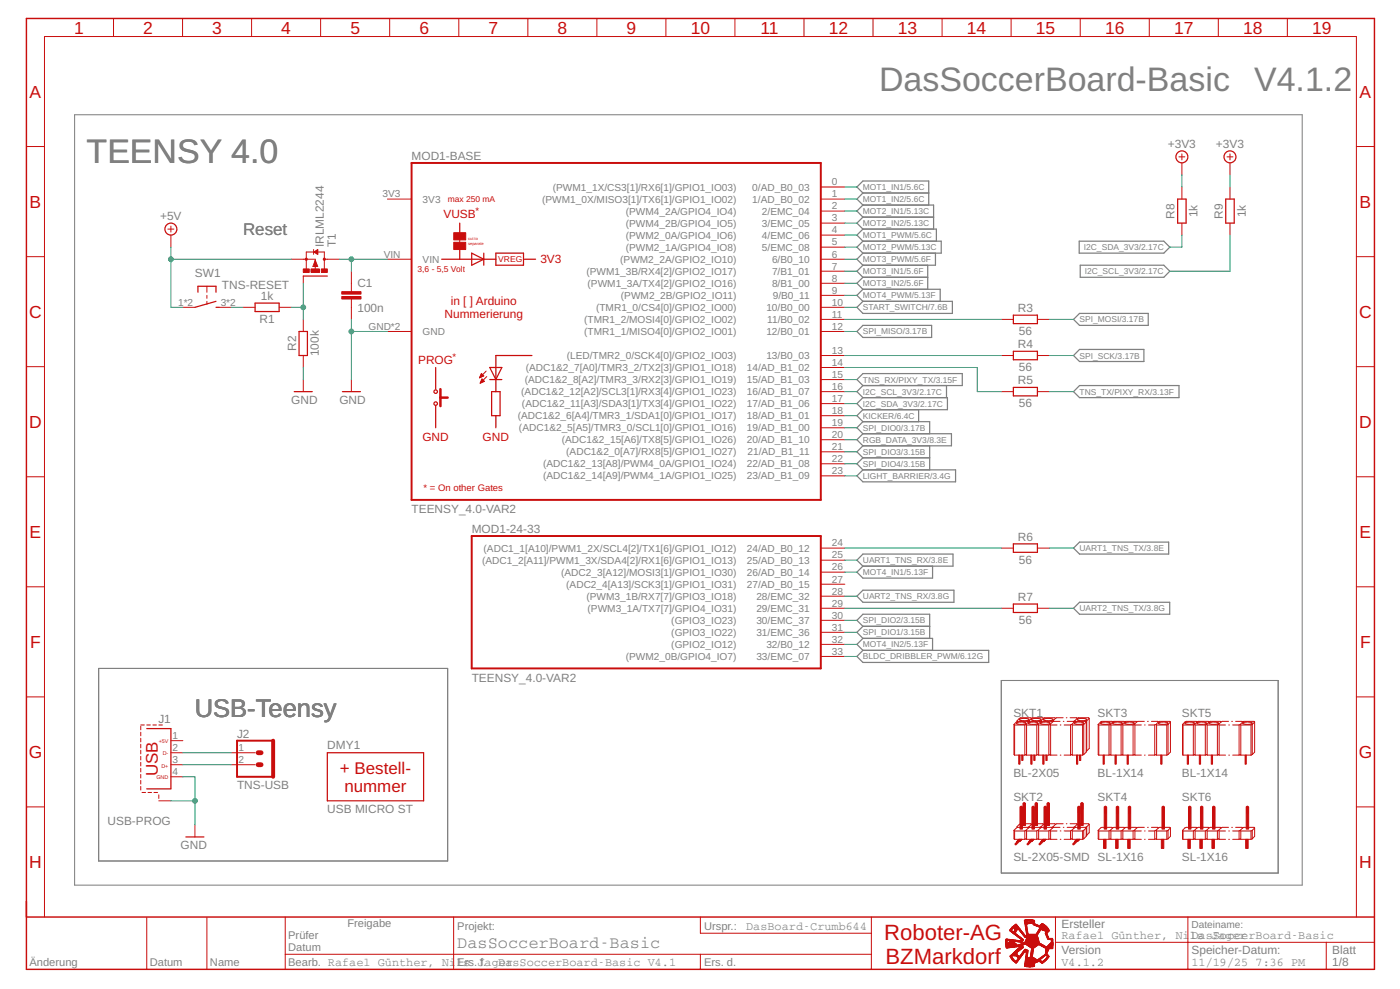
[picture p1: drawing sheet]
<svg xmlns="http://www.w3.org/2000/svg" width="287mm" height="203mm" viewBox="0 0 287 203" stroke-linecap="round" stroke-linejoin="round" font-family="sans-serif">
<defs><g id="words">
<g font-size="7" fill="#808080">
<text x="180.3" y="18.6">DasSoccerBoard-Basic</text>
<text x="257.2" y="18.6">V4.1.2</text>
<text x="17.8" y="33.4">TEENSY 4.0</text>
</g>
<text font-size="5.2" fill="#808080" x="40" y="147">USB-Teensy</text>
<g font-size="4.5" fill="#c90d0c">
<text x="181.4" y="192.9">Roboter-AG</text>
<text x="181.6" y="197.7">BZMarkdorf</text>
</g>
<g font-size="3.6" fill="#c90d0c">
<text x="15.2" y="6.9">1</text>
<text x="29.4" y="6.9">2</text>
<text x="43.5" y="6.9">3</text>
<text x="57.7" y="6.9">4</text>
<text x="71.9" y="6.9">5</text>
<text x="86" y="6.9">6</text>
<text x="100.2" y="6.9">7</text>
<text x="114.3" y="6.9">8</text>
<text x="128.5" y="6.9">9</text>
<text x="141.7" y="6.9">10</text>
<text x="156" y="6.9">11</text>
<text x="170" y="6.9">12</text>
<text x="184.2" y="6.9">13</text>
<text x="198.3" y="6.9">14</text>
<text x="212.5" y="6.9">15</text>
<text x="226.7" y="6.9">16</text>
<text x="240.8" y="6.9">17</text>
<text x="255" y="6.9">18</text>
<text x="269.1" y="6.9">19</text>
<text x="6.1" y="20.1">A</text>
<text x="278.9" y="20.1">A</text>
<text x="6.1" y="42.6">B</text>
<text x="278.9" y="42.6">B</text>
<text x="6" y="65.2">C</text>
<text x="278.8" y="65.2">C</text>
<text x="6" y="87.8">D</text>
<text x="278.8" y="87.8">D</text>
<text x="6.1" y="110.3">E</text>
<text x="278.9" y="110.3">E</text>
<text x="6.2" y="132.9">F</text>
<text x="279" y="132.9">F</text>
<text x="5.9" y="155.5">G</text>
<text x="278.7" y="155.5">G</text>
<text x="6" y="178.1">H</text>
<text x="278.8" y="178.1">H</text>
</g>
<g font-size="3.5" fill="#808080">
<text x="49.9" y="48.2">Reset</text>
<text x="93.8" y="194.4">DasSoccerBoard-Basic</text>
</g>
<g font-size="3.5" fill="#c90d0c">
<text x="32.3" y="159.2" transform="rotate(-90 32.3 159.2)">USB</text>
<text x="69.7" y="158.7">+ Bestell-</text>
<text x="70.6" y="162.4">nummer</text>
</g>
<g font-size="2.4" fill="#808080">
<text x="84.4" y="32.8">MOD1-BASE</text>
<text x="239.5" y="30.3">+3V3</text>
<text x="249.4" y="30.3">+3V3</text>
<text x="32.8" y="45.1">+5V</text>
<text x="240.9" y="44.8" transform="rotate(-90 240.9 44.8)">R8</text>
<text x="245.6" y="44.6" transform="rotate(-90 245.6 44.6)">1k</text>
<text x="250.8" y="44.8" transform="rotate(-90 250.8 44.8)">R9</text>
<text x="255.5" y="44.6" transform="rotate(-90 255.5 44.6)">1k</text>
<text x="66.4" y="50.7" transform="rotate(-90 66.4 50.7)">IRLML2244</text>
<text x="68.9" y="50.7" transform="rotate(-90 68.9 50.7)">T1</text>
<text x="40" y="56.9">SW1</text>
<text x="45.5" y="59.3">TNS-RESET</text>
<text x="73.3" y="58.8">C1</text>
<text x="53.5" y="61.6">1k</text>
<text x="73.3" y="64">100n</text>
<text x="208.8" y="64">R3</text>
<text x="53.2" y="66.3">R1</text>
<text x="60.7" y="72" transform="rotate(-90 60.7 72)">R2</text>
<text x="208.8" y="71.4">R4</text>
<text x="209" y="68.7">56</text>
<text x="65.4" y="73.1" transform="rotate(-90 65.4 73.1)">100k</text>
<text x="209" y="76.1">56</text>
<text x="59.7" y="82.8">GND</text>
<text x="69.6" y="82.8">GND</text>
<text x="208.8" y="78.8">R5</text>
<text x="209" y="83.5">56</text>
<text x="84.4" y="105.3">TEENSY_4.0-VAR2</text>
<text x="96.8" y="109.3">MOD1-24-33</text>
<text x="208.8" y="110.9">R6</text>
<text x="209" y="115.6">56</text>
<text x="208.8" y="123.3">R7</text>
<text x="209" y="128">56</text>
<text x="96.8" y="139.9">TEENSY_4.0-VAR2</text>
<text x="32.5" y="148.2">J1</text>
<text x="207.9" y="147">SKT1</text>
<text x="225.1" y="147">SKT3</text>
<text x="242.4" y="147">SKT5</text>
<text x="48.6" y="151.3">J2</text>
<text x="67.1" y="153.6">DMY1</text>
<text x="48.6" y="161.8">TNS-USB</text>
<text x="207.9" y="159.3">BL-2X05</text>
<text x="225.1" y="159.3">BL-1X14</text>
<text x="242.4" y="159.3">BL-1X14</text>
<text x="67.1" y="166.7">USB MICRO ST</text>
<text x="207.9" y="164.3">SKT2</text>
<text x="225.1" y="164.3">SKT4</text>
<text x="242.4" y="164.3">SKT6</text>
<text x="22.1" y="169.2">USB-PROG</text>
<text x="37" y="174.1">GND</text>
<text x="207.9" y="176.6">SL-2X05-SMD SL-1X16</text>
<text x="242.4" y="176.6">SL-1X16</text>
<text x="153" y="190.8">DasBoard-Crumb644</text>
<text x="217.7" y="190.3">Ersteller</text>
<text x="217.7" y="195.7">Version</text>
<text x="217.7" y="192.6">Rafael Günther, Nils Jager</text>
<text x="244.4" y="192.6">DasSoccerBoard-Basic</text>
<text x="244.4" y="195.7">Speicher-Datum:</text>
<text x="273.3" y="195.7">Blatt</text>
<text x="102.2" y="198.2">DasSoccerBoard-Basic V4.1</text>
<text x="217.7" y="198.2">V4.1.2</text>
<text x="244.4" y="198.2">11/19/25 7:36 PM</text>
<text x="273.3" y="198.2">1/8</text>
</g>
<g font-size="2.4" fill="#c90d0c">
<text x="91" y="44.8">VUSB</text>
<text x="110.8" y="54">3V3</text>
<text x="91.2" y="65.2">Nummerierung</text>
<text x="92.5" y="62.6">in [ ] Arduino</text>
<text x="85.8" y="74.6">PROG</text>
<text x="86.6" y="90.5">GND</text>
<text x="99" y="90.5">GND</text>
</g>
<g font-size="2.3" fill="#808080">
<text x="71.3" y="190.2">Freigabe</text>
<text x="93.8" y="190.8">Projekt:</text>
<text x="144.4" y="190.8">Urspr.:</text>
<text x="59.1" y="195.1">Datum</text>
<text x="59.1" y="192.6">Prüfer</text>
<text x="6" y="198.2">Änderung</text>
<text x="30.7" y="198.2">Datum</text>
<text x="43.1" y="198.2">Name</text>
<text x="59.1" y="198.1">Bearb. Rafael Günther, Nils Jager</text>
<text x="93.8" y="198.2">Ers. f.</text>
<text x="144.4" y="198.2">Ers. d.</text>
</g>
<g font-size="2.1" fill="#808080">
<text x="78.5" y="40.5">3V3</text>
<text x="86.7" y="41.6">3V3</text>
<text x="111.2" y="41.6">(PWM1_0X/MISO3[1]/TX6[1]/GPIO1_IO02)</text>
<text x="113.4" y="39.1">(PWM1_1X/CS3[1]/RX6[1]/GPIO1_IO03)</text>
<text x="154.3" y="41.6">1/AD_B0_02</text>
<text x="154.3" y="39.1">0/AD_B0_03</text>
<text x="170.6" y="40.5">1</text>
<text x="170.6" y="38">0</text>
<text x="128.4" y="44">(PWM4_2A/GPIO4_IO4)</text>
<text x="128.4" y="46.5">(PWM4_2B/GPIO4_IO5)</text>
<text x="156.3" y="44">2/EMC_04</text>
<text x="156.3" y="46.5">3/EMC_05</text>
<text x="170.6" y="42.9">2</text>
<text x="170.6" y="45.4">3</text>
<text x="170.6" y="47.9">4</text>
<text x="78.7" y="52.8">VIN</text>
<text x="86.7" y="53.9">VIN</text>
<text x="127.2" y="53.9">(PWM2_2A/GPIO2_IO10)</text>
<text x="128.4" y="49">(PWM2_0A/GPIO4_IO6)</text>
<text x="128.4" y="51.4">(PWM2_1A/GPIO4_IO8)</text>
<text x="156.3" y="49">4/EMC_06</text>
<text x="156.3" y="51.4">5/EMC_08</text>
<text x="158.4" y="53.9">6/B0_10</text>
<text x="170.6" y="50.4">5</text>
<text x="170.6" y="52.8">6</text>
<text x="120.3" y="56.4">(PWM1_3B/RX4[2]/GPIO2_IO17)</text>
<text x="120.5" y="58.8">(PWM1_3A/TX4[2]/GPIO2_IO16)</text>
<text x="158.4" y="56.4">7/B1_01</text>
<text x="158.4" y="58.8">8/B1_00</text>
<text x="170.6" y="55.3">7</text>
<text x="170.6" y="57.8">8</text>
<text x="36.5" y="62.7">1*2</text>
<text x="45.3" y="62.7">3*2</text>
<text x="122.3" y="63.8">(TMR1_0/CS4[0]/GPIO2_IO00)</text>
<text x="127.4" y="61.3">(PWM2_2B/GPIO2_IO11)</text>
<text x="157.2" y="63.8">10/B0_00</text>
<text x="158.5" y="61.3">9/B0_11</text>
<text x="170.6" y="60.2">9</text>
<text x="170.6" y="62.7">10</text>
<text x="170.6" y="65.2">11</text>
<text x="75.6" y="67.6">GND*2</text>
<text x="86.7" y="68.7">GND</text>
<text x="119.8" y="66.2">(TMR1_2/MOSI4[0]/GPIO2_IO02)</text>
<text x="119.8" y="68.7">(TMR1_1/MISO4[0]/GPIO2_IO01)</text>
<text x="157.2" y="68.7">12/B0_01</text>
<text x="157.4" y="66.2">11/B0_02</text>
<text x="170.6" y="67.6">12</text>
<text x="107.9" y="76.1">(ADC1&amp;2_7[A0]/TMR3_2/TX2[3]/GPIO1_IO18)</text>
<text x="116.3" y="73.7">(LED/TMR2_0/SCK4[0]/GPIO2_IO03)</text>
<text x="153.2" y="76.1">14/AD_B1_02</text>
<text x="157.2" y="73.7">13/B0_03</text>
<text x="170.6" y="77.5">15</text>
<text x="170.6" y="75">14</text>
<text x="170.6" y="72.6">13</text>
<text x="106.9" y="81.1">(ADC1&amp;2_12[A2]/SCL3[1]/RX3[4]/GPIO1_IO23)</text>
<text x="107.1" y="83.5">(ADC1&amp;2_11[A3]/SDA3[1]/TX3[4]/GPIO1_IO22)</text>
<text x="107.6" y="78.6">(ADC1&amp;2_8[A2]/TMR3_3/RX2[3]/GPIO1_IO19)</text>
<text x="153.2" y="83.5">17/AD_B1_06</text>
<text x="153.2" y="81.1">16/AD_B1_07</text>
<text x="153.2" y="78.6">15/AD_B1_03</text>
<text x="170.6" y="82.4">17</text>
<text x="170.6" y="80">16</text>
<text x="106.2" y="86">(ADC1&amp;2_6[A4]/TMR3_1/SDA1[0]/GPIO1_IO17)</text>
<text x="106.5" y="88.5">(ADC1&amp;2_5[A5]/TMR3_0/SCL1[0]/GPIO1_IO16)</text>
<text x="153.2" y="88.5">19/AD_B1_00</text>
<text x="153.2" y="86">18/AD_B1_01</text>
<text x="170.6" y="89.8">20</text>
<text x="170.6" y="87.4">19</text>
<text x="170.6" y="84.9">18</text>
<text x="111.4" y="95.9">(ADC1&amp;2_13[A8]/PWM4_0A/GPIO1_IO24)</text>
<text x="115.2" y="90.9">(ADC1&amp;2_15[A6]/TX8[5]/GPIO1_IO26)</text>
<text x="116.1" y="93.4">(ADC1&amp;2_0[A7]/RX8[5]/GPIO1_IO27)</text>
<text x="153.2" y="95.9">22/AD_B1_08</text>
<text x="153.2" y="90.9">20/AD_B1_10</text>
<text x="153.3" y="93.4">21/AD_B1_11</text>
<text x="170.6" y="94.8">22</text>
<text x="170.6" y="92.3">21</text>
<text x="111.4" y="98.3">(ADC1&amp;2_14[A9]/PWM4_1A/GPIO1_IO25)</text>
<text x="153.2" y="98.3">23/AD_B1_09</text>
<text x="170.6" y="97.3">23</text>
<text x="99.2" y="113.2">(ADC1_1[A10]/PWM1_2X/SCL4[2]/TX1[6]/GPIO1_IO12)</text>
<text x="153.2" y="113.2">24/AD_B0_12</text>
<text x="170.6" y="112.1">24</text>
<text x="98.9" y="115.6">(ADC1_2[A11]/PWM1_3X/SDA4[2]/RX1[6]/GPIO1_IO13)</text>
<text x="115.1" y="118.1">(ADC2_3[A12]/MOSI3[1]/GPIO1_IO30)</text>
<text x="153.2" y="115.6">25/AD_B0_13</text>
<text x="153.2" y="118.1">26/AD_B0_14</text>
<text x="170.6" y="119.5">27</text>
<text x="170.6" y="114.5">25</text>
<text x="170.6" y="117">26</text>
<text x="116.1" y="120.6">(ADC2_4[A13]/SCK3[1]/GPIO1_IO31)</text>
<text x="120.3" y="123">(PWM3_1B/RX7[7]/GPIO3_IO18)</text>
<text x="120.5" y="125.5">(PWM3_1A/TX7[7]/GPIO4_IO31)</text>
<text x="153.2" y="120.6">27/AD_B0_15</text>
<text x="155.1" y="123">28/EMC_32</text>
<text x="155.1" y="125.5">29/EMC_31</text>
<text x="170.6" y="121.9">28</text>
<text x="170.6" y="124.4">29</text>
<text x="137.7" y="128">(GPIO3_IO23)</text>
<text x="137.7" y="130.4">(GPIO3_IO22)</text>
<text x="155.1" y="128">30/EMC_37</text>
<text x="155.1" y="130.4">31/EMC_36</text>
<text x="170.6" y="126.9">30</text>
<text x="170.6" y="129.3">31</text>
<text x="170.6" y="131.8">32</text>
<text x="128.4" y="135.4">(PWM2_0B/GPIO4_IO7)</text>
<text x="137.7" y="132.9">(GPIO2_IO12)</text>
<text x="155.1" y="135.4">33/EMC_07</text>
<text x="157.2" y="132.9">32/B0_12</text>
<text x="170.6" y="134.3">33</text>
<text x="35.4" y="151.6">1</text>
<text x="35.4" y="154">2</text>
<text x="48.9" y="154">1</text>
<text x="35.4" y="156.5">3</text>
<text x="35.4" y="159">4</text>
<text x="48.9" y="156.5">2</text>
<text x="244.4" y="190.3">Dateiname:</text>
</g>
<g font-size="1.9" fill="#c90d0c">
<text x="97.5" y="44">*</text>
<text x="92.8" y="73.8">*</text>
<text x="86.9" y="100.7">* = On other Gates</text>
</g>
<g font-size="1.7" fill="#c90d0c">
<text x="91.8" y="41.4">max 250 mA</text>
<text x="102.2" y="53.8">VREG</text>
<text x="85.7" y="55.8">3,6 - 5,5 Volt</text>
</g>
<g font-size="1.7" fill="#808080">
<text x="177" y="39">MOT1_IN1/5.6C</text>
<text x="177" y="41.4">MOT1_IN2/5.6C</text>
<text x="177" y="43.9">MOT2_IN1/5.13C</text>
<text x="177" y="46.4">MOT2_IN2/5.13C</text>
<text x="177" y="53.8">MOT3_PWM/5.6F</text>
<text x="177" y="48.8">MOT1_PWM/5.6C</text>
<text x="177" y="51.3">MOT2_PWM/5.13C</text>
<text x="222.3" y="51.3">I2C_SDA_3V3/2.17C</text>
<text x="177" y="56.3">MOT3_IN1/5.6F</text>
<text x="177" y="58.7">MOT3_IN2/5.6F</text>
<text x="222.5" y="56.2">I2C_SCL_3V3/2.17C</text>
<text x="177" y="61.2">MOT4_PWM/5.13F</text>
<text x="177" y="63.7">START_SWITCH/7.6B</text>
<text x="177" y="68.6">SPI_MISO/3.17B</text>
<text x="221.4" y="66.1">SPI_MOSI/3.17B</text>
<text x="221.4" y="73.5">SPI_SCK/3.17B</text>
<text x="177" y="80.9">I2C_SCL_3V3/2.17C</text>
<text x="177" y="83.4">I2C_SDA_3V3/2.17C</text>
<text x="177" y="78.5">TNS_RX/PIXY_TX/3.15F</text>
<text x="221.4" y="80.9">TNS_TX/PIXY_RX/3.13F</text>
<text x="177" y="85.9">KICKER/6.4C</text>
<text x="177" y="88.3">SPI_DIO0/3.17B</text>
<text x="177" y="90.8">RGB_DATA_3V3/8.3E</text>
<text x="177" y="95.8">SPI_DIO4/3.15B</text>
<text x="177" y="93.3">SPI_DIO3/3.15B</text>
<text x="177" y="98.2">LIGHT_BARRIER/3.4G</text>
<text x="221.4" y="113">UART1_TNS_TX/3.8E</text>
<text x="177" y="115.5">UART1_TNS_RX/3.8E</text>
<text x="177" y="118">MOT4_IN1/5.13F</text>
<text x="177" y="122.9">UART2_TNS_RX/3.8G</text>
<text x="221.4" y="125.4">UART2_TNS_TX/3.8G</text>
<text x="177" y="130.3">SPI_DIO1/3.15B</text>
<text x="177" y="127.8">SPI_DIO2/3.15B</text>
<text x="177" y="135.2">BLDC_DRIBBLER_PWM/6.12G</text>
<text x="177" y="132.8">MOT4_IN2/5.13F</text>
</g>
<g font-size="1.1" fill="#c90d0c">
<text x="32.6" y="152.3">+5V</text>
<text x="33.4" y="154.8">D-</text>
<text x="32.1" y="159.7">GND</text>
<text x="33.1" y="157.5">D+</text>
</g>
<g font-size=".8" fill="#c90d0c">
<text x="96" y="49.3">cut to</text>
<text x="96" y="50.2">separate</text>
</g>
</g></defs>
<path d="M15.3 23.5h251.8v158h-251.8zM20.2 137.1h71.6v39.5h-71.6zM205.4 139.6h56.8v39.5h-56.8z" fill="none" stroke="#808080" stroke-width=".21"/>
<g fill="none" stroke="#808080" stroke-width=".25">
<path d="M177 39.6l-1.2-1.2 1.2-1.3h13.5v5M177 39.6h13.5M177 39.6l-1.2 1.2 1.2 1.3M177 51.9l-1.2 1.3 1.2 1.2M177 49.5h16.1v2.4h-16.1M177 47l-1.2 1.2 1.2 1.3M177 47h15.1v2.5M177 49.5l-1.2 1.2 1.2 1.2M177 59.3l-1.2 1.3 1.2 1.2M177 59.3h15.9v2.5M177 56.9h13.3M177 42.1h14.5v4.9"/>
<path d="M177 42.1l-1.2 1.2 1.2 1.2M177 44.5h14.5M177 44.5l-1.2 1.3 1.2 1.2M177 54.4l-1.2 1.2 1.2 1.3M177 56.9l-1.2 1.2 1.2 1.2M190.3 54.4v4.9M191.9 51.9v2.5h-14.9M221.4 49.5h17.3l1.2 1.2-1.2 1.2h-17.3zM221.6 54.4h17.1l1.2 1.2-1.2 1.3h-17.1zM175.8 77.9l1.2-1.3h20.4v2.5h-20.4zM177 61.8h18.3v2.5h-18.3l-1.2-1.3zM177 79.1l-1.2 1.2 1.2 1.3"/>
<path d="M177 66.7h14.1v2.5h-14.1l-1.2-1.2zM194.1 79.1v2.5M221.4 79.1h20.4v2.5h-20.4l-1.2-1.3zM221.4 64.3h14.1v2.4h-14.1l-1.2-1.2zM221.4 71.7h13.2v2.4h-13.2l-1.2-1.2zM175.8 97.6l1.2-1.2h19v2.4h-19zM177 81.6h17.3v2.4h-17.3M177 81.6l-1.2 1.2 1.2 1.2M177 84l-1.2 1.3 1.2 1.2M177 86.5h13.7v2.5M177 89l-1.2 1.2 1.2 1.2M177 89h18.2v2.4h-18.2"/>
<path d="M177 93.9l-1.2 1.2 1.2 1.3M177 93.9h13.7M177 86.5l-1.2 1.2 1.2 1.3M177 91.4l-1.2 1.3 1.2 1.2M188.4 84v2.5M190.7 91.4v5M177 113.6h18.5v2.5h-18.5l-1.2-1.2zM177 116.1l-1.2 1.2 1.2 1.3h14.3v-2.5M220.2 112.4l1.2-1.2h18.3v2.4h-18.3zM175.8 122.3l1.2-1.2h18.7v2.4h-18.7zM177 128.5l-1.2-1.3 1.2-1.2h13.7v4.9M177 130.9h14.3v2.5"/>
<path d="M177 133.4h25.8v2.5h-25.8l-1.2-1.3zM177 130.9l-1.2 1.3 1.2 1.2M177 128.5l-1.2 1.2 1.2 1.2M177 128.5h13.7M220.2 124.8l1.2-1.3h18.5v2.5h-18.5z"/>
</g>
<g fill="none" stroke="#c90d0c" stroke-width=".25">
<path d="M40.6 59.9v-1.2h3.7v1.2M62.2 56.6h4.9M90.6 53.2h11.1M94.3 45.8v2.4M94.3 50.7v2.5M96.8 51.9l2.4 1.3-2.4 1.2zM99.2 51.9v2.5M101.7 51.9h5.7v2.5h-5.7zM107.4 53.2h2.5M241.6 40.8h1.7v5h-1.7zM251.4 40.8h1.8v5h-1.8zM44.3 63h.6"/>
<path d="M44.3 61.8l-4.3 1.2M52.3 62.2h5v1.7h-5zM61.3 68h1.8v4.9h-1.8zM89.4 75.4v4.4M100.5 75.4h2.4l-1.2 2.5zM100.5 77.9h2.4M109.1 72.9h-7.4v7.4M207.9 64.6h4.9v1.8h-4.9zM207.9 72.1h4.9v1.7h-4.9zM207.9 79.5h4.9v1.7h-4.9zM60.3 80.3h3.8M70.2 80.3h3.7"/>
<path d="M89.4 83.3v4.4M100.8 80.3h1.8v5h-1.8zM101.7 85.3v2.4M207.9 111.5h4.9v1.8h-4.9zM207.9 123.9h4.9v1.7h-4.9zM30.1 149.4h5v12.4h-5M67.1 154.4h19.8v9.9h-19.8zM38.1 171.7h3.7"/>
<circle cx="242.4" cy="32.2" r="1.23"/>
<circle cx="252.3" cy="32.2" r="1.23"/>
<circle cx="35.1" cy="47" r="1.23"/>
<circle cx="89.4" cy="80.3" r=".36"/>
<circle cx="89.4" cy="82.8" r=".36"/>
</g>
<g fill="none" stroke="#c90d0c" stroke-width=".21">
<path d="M23.3 3.8v3.7M37.4 3.8v3.7M51.6 3.8v3.7M65.8 3.8v3.7M79.9 3.8v3.7M94.1 3.8v3.7M108.3 3.8v3.7M122.4 3.8v3.7M136.6 3.8v3.7M150.7 3.8v3.7M164.9 3.8v3.7M179.1 3.8v3.7"/>
<path d="M193.2 3.8v3.7M207.4 3.8v3.7M221.6 3.8v3.7M235.7 3.8v3.7M249.9 3.8v3.7M264.1 3.8v3.7M5.4 30.1h3.7M168.4 38.4h4.9M241.8 32.2h1.2M242.4 31.6v1.2M242.4 33.4v2.5M242.4 38.4v2.4"/>
<path d="M251.7 32.2h1.2M252.3 31.6v1.2M252.3 33.4v2.5M252.3 38.4v2.4M278.2 30.1h3.7M5.4 52.6h3.7M34.4 47h1.3M35.1 46.4v1.2M35.1 48.2v2.5M42.4 58.7v1.2M59.7 53.2h5v.3M62.2 56.6v1.5"/>
<path d="M64.3 51.2v1M64.4 51.7l.8-.5v1zM64.5 51.7h.7M64.5 51.6h.7M64.7 54.5v.9M64.7 53.4l.5 1.3h-1zM64.7 51.8h.5M64.7 51.5h.5M64.8 52h.4M64.9 51.4h.3M65 52.1h.2M65.1 51.3h.1"/>
<path d="M66.5 55.1v-3.4h-3.7v3.4M66.5 53.2h3.1M72.1 55.6v4.2M79.5 53.2h4.9M79.5 40.8h4.9M94.3 48.2v2.5M168.4 53.2h4.9M168.4 40.8h4.9M168.4 43.3h4.9M168.4 45.8h4.9M168.4 48.2h4.9M168.4 50.7h4.9"/>
<path d="M168.4 55.6h4.9M168.4 58.1h4.9M242.4 45.8v2.4M252.3 45.8v2.4M278.2 52.6h3.7M5.4 75.2h3.7M37.5 63h2.5M42.4 60.6v.6M42.4 61.8v.6M44.9 63h2.5M49.8 63h2.5M57.3 63h2.4"/>
<path d="M62.2 65.5v2.5M62.2 72.9v2.5M62.2 77.9v2.4M72.1 61.3v4.2M72.1 77.9v2.4M79.5 68h4.9M98.4 77.4h.1M98.4 77.3h.3M98.5 77.2h.5M98.5 77.1h.7M98.5 78.5h.2M98.6 77h.5"/>
<path d="M98.6 78.4h.4M98.6 76.9h.4M98.6 78.3h.7M98.7 76.8h.2M98.7 78.1h.6M98.7 76.6l.5 .5-.8 .4zM98.7 78h.4M98.8 77.9h.2M98.8 77.8h.1M98.9 77.7l.5 .5-.9 .4zM99.7 76.1l-1.3 1.4M99.8 77.2l-1.3 1.4"/>
<path d="M168.4 63h4.9M168.4 60.6h4.9M168.4 65.5h4.9M168.4 68h4.9M168.4 77.9h4.9M168.4 75.4h4.9M168.4 72.9h4.9M205.4 65.5h2.5M205.4 72.9h2.5M212.8 65.5h2.5M212.8 72.9h2.5M278.2 75.2h3.7"/>
<path d="M5.4 97.8h3.7M168.4 97.6h4.9M168.4 95.1h4.9M168.4 92.7h4.9M168.4 90.2h4.9M168.4 87.7h4.9M168.4 85.3h4.9M168.4 82.8h4.9M168.4 80.3h4.9M205.4 80.3h2.5M212.8 80.3h2.5M278.2 97.8h3.7"/>
<path d="M168.4 119.8h4.9M168.4 112.4h4.9M168.4 114.9h4.9M168.4 117.3h4.9M205.4 112.4h2.5M212.8 112.4h2.5M5.4 120.4h3.7M168.4 122.3h4.9M168.4 124.8h4.9M168.4 127.2h4.9M168.4 129.7h4.9M168.4 132.2h4.9"/>
<path d="M168.4 134.6h4.9M205.4 124.8h2.5M212.8 124.8h2.5M278.2 120.4h3.7M5.4 142.9h3.7M28.9 148.9v.8M28.9 150.2v.7M28.9 151.4v.8M28.9 152.7v.7M28.9 153.9v.7M28.9 155.1v.8M28.9 156.4v.7"/>
<path d="M28.9 157.6v.7M28.9 158.8v.8M28.9 148.7h.7M30.1 148.7h.7M31.3 148.7h.8M32.6 148.7h.7M35.1 151.9h2.4M35.1 154.4h2.4M35.1 156.8h2.4M35.1 159.3h2.4M47.4 154.4h4.9M47.4 156.8h4.9"/>
<path d="M208 148.6v6.1l.1 .2M208 148.6l.1 .1M208.1 148.7h2.1M208.1 154.9h2.1M208.1 148.7v6.2M208.5 148.3a2.15 2.15 0 0 1 1.9 0 2.13 2.13 0 0 1-1.9 0zM208.7 148h2.1M208.7 148l-.7 .6M209.1 147.5a2.21 2.21 0 0 1 2 .1 2.19 2.19 0 0 1-2 0zM210.2 154.9l.2-.2 .2 .2M210.2 148.7v6.2M210.4 148.6l-.2 .1"/>
<path d="M210.4 148.6l.2 .1M210.6 148.7h2.1M210.6 154.9h2.1M210.6 148.7v6.2M210.8 148l.1 .1M210.9 148.1l-.5 .5M211 148.3a2.17 2.17 0 0 1 1.9 0 2.15 2.15 0 0 1-2 0zM211.1 147.8l-.3 .2M211.1 147.8l.1 .2M211.2 148h2.1M211.2 148l-.3 .1M211.6 147.3l-.2-.1h-2.1l-.7 .6 .1 .2"/>
<path d="M211.6 147.3l.2-.1h2.1l.1 .1M211.6 147.3l-.5 .5M211.6 147.5a2.15 2.15 0 0 1 1.9 .1 2.13 2.13 0 0 1-1.9 0zM212.7 154.9l.2-.2 .1 .2M212.7 148.7v6.2M212.9 148.6l-.2 .1M212.9 148.6l.1 .1M213 148.7h2.1M213 154.9h2.1M213 148.7v6.2M213.3 148l.1 .1M213.4 148.1l-.5 .5"/>
<path d="M213.5 148.3a2.21 2.21 0 0 1 1.9 0 2.19 2.19 0 0 1-2 0zM213.5 147.8l-.2 .2M213.5 147.8l.2 .2M213.7 148h2.1M213.7 148l-.3 .1M214 147.3l.3-.1h2.1l.1 .1M214 147.3l-.5 .5M214.1 147.5a2.21 2.21 0 0 1 1.9 .1 2.19 2.19 0 0 1-2 0zM215.1 154.9l.3-.2 .1 .2M215.1 148.7v6.2M215.4 148.6l-.3 .1M215.4 148.6l.1 .1"/>
<path d="M215.5 148.7h1.3M215.5 154.9h1.3M215.5 148.7v6.2M215.8 148l.1 .1M215.9 148.1l-.5 .5M216 147.8l-.2 .2M216 147.8l.1 .2M216.1 148h1.3M216.1 148l-.2 .1M216.5 147.3l-.5 .5M217.5 148.7h.1M217.5 154.9h.1"/>
<path d="M218.1 147.2h-1.4l-.2 .1M218.1 148h.1M218.3 148.7h1.3M218.3 154.9h1.3M218.7 147.2h.1M218.9 148h1.3M219.5 147.2h1.3l.1 .1M219.6 154.9l.2-.2 .1 .2M219.6 148.7v6.2M219.8 148.6l-.2 .1M219.8 148.6l.1 .1M219.9 148.7h2.2"/>
<path d="M219.9 154.9h2.2M219.9 148.7v6.2M220.2 148l.1 .1M220.3 148.1l-.5 .5M220.4 148.3a2.15 2.15 0 0 1 1.9 0 2.13 2.13 0 0 1-2 0zM220.5 147.8l-.3 .2M220.5 147.8l.1 .2M220.6 148h2.1M220.6 148l-.3 .1M220.9 147.3l.3-.1h2.1l.1 .1M220.9 147.3l-.4 .5M221 147.5a2.15 2.15 0 0 1 1.9 .1 2.14 2.14 0 0 1-2 0z"/>
<path d="M222.1 148.7v6.2M222.3 154.7l-.2 .2M222.3 148.6l-.2 .1M222.3 148.6v6.1M222.7 148l.1 .1M222.8 148.1l-.5 .5M222.8 148.1v6.2l-.5 .4M222.9 147.8l-.2 .2M222.9 147.8v6.2M222.9 154l-.1 .1M223.4 147.3l-.5 .5M223.4 147.3v6.2l-.5 .5"/>
<path d="M225.3 148.6v6.1l.1 .2M225.3 148.6l.1 .1M225.4 148.7h2.1M225.4 154.9h2.1M225.4 148.7v6.2M225.8 148.3a2.21 2.21 0 0 1 1.9 0 2.19 2.19 0 0 1-2 0zM227.5 154.9l.2-.2 .2 .2M227.5 148.7v6.2M227.7 148.6l-.2 .1M227.7 148.6l.2 .1M227.9 148.7h2.1M227.9 154.9h2.1"/>
<path d="M227.9 148.7v6.2M228.2 148.1l-.1-.1h-2.1l-.7 .6M228.2 148.1l.3-.1h2.1l.1 .1M228.2 148.1l-.5 .5M228.3 148.3a2.15 2.15 0 0 1 1.9 0 2.14 2.14 0 0 1-2 0zM230 154.9l.2-.2 .1 .2M230 148.7v6.2M230.2 148.6l-.2 .1M230.2 148.6l.1 .1M230.3 148.7h2.1M230.3 154.9h2.1M230.3 148.7v6.2"/>
<path d="M230.7 148.1l.2-.1h2.1l.2 .1M230.7 148.1l-.5 .5M230.8 148.3a2.15 2.15 0 0 1 1.9 0 2.13 2.13 0 0 1-2 0zM232.4 154.9l.3-.2 .1 .2M232.4 148.7v6.2M232.7 148.6l-.3 .1M232.7 148.6l.1 .1M232.8 148.7h1.3M232.8 154.9h1.3M232.8 148.7v6.2M233.2 148.1l-.5 .5M234.7 148h-1.3l-.2 .1"/>
<path d="M234.8 148.7h.1M234.8 154.9h.1M235.4 148h.1M235.6 148.7h1.3M235.6 154.9h1.3M236.2 148h1.3l.1 .1M236.9 154.9l.2-.2 .1 .2M236.9 148.7v6.2M237.1 148.6l-.2 .1M237.1 148.6l.1 .1M237.2 148.7h2.1M237.2 154.9h2.1"/>
<path d="M237.2 148.7v6.2M237.6 148.1l.3-.1h2l.2 .1M237.6 148.1l-.5 .5M237.7 148.3a2.21 2.21 0 0 1 1.9 0 2.19 2.19 0 0 1-2 0zM239.3 148.7v6.2M239.6 154.7l-.3 .2M239.6 148.6l-.3 .1M239.6 148.6v6.1M240.1 148.1l-.5 .5M240.1 148.1v6.2l-.5 .4M242.5 148.6v6.1l.2 .2M242.5 148.6l.2 .1"/>
<path d="M242.7 148.7h2.1M242.7 154.9h2.1M242.7 148.7v6.2M243.1 148.3a2.15 2.15 0 0 1 1.9 0 2.14 2.14 0 0 1-2 0zM244.8 154.9l.2-.2 .1 .2M244.8 148.7v6.2M245 148.6l-.2 .1M245 148.6l.1 .1M245.1 148.7h2.1M245.1 154.9h2.1M245.1 148.7v6.2M245.5 148.1l-.1-.1h-2.1l-.8 .6"/>
<path d="M245.5 148.1l.2-.1h2.1l.2 .1M245.5 148.1l-.5 .5M245.6 148.3a2.21 2.21 0 0 1 1.9 0 2.15 2.15 0 0 1-2 0zM247.2 154.9l.3-.2 .1 .2M247.2 148.7v6.2M247.5 148.6l-.3 .1M247.5 148.6l.1 .1M247.6 148.7h2.1M247.6 154.9h2.1M247.6 148.7v6.2M248 148.1l.2-.1h2.1l.1 .1M248 148.1l-.5 .5"/>
<path d="M248 148.3a2.21 2.21 0 0 1 2 0 2.19 2.19 0 0 1-2 0zM249.7 154.9l.3-.2 .1 .2M249.7 148.7v6.2M250 148.6l-.3 .1M250 148.6l.1 .1M250.1 148.7h1.3M250.1 154.9h1.3M250.1 148.7v6.2M250.4 148.1l-.4 .5M252 148h-1.3l-.3 .1M252 148.7h.2M252 154.9h.2"/>
<path d="M252.6 148h.2M252.8 148.7h1.3M252.8 154.9h1.3M253.4 148h1.4l.1 .1M254.1 154.9l.3-.2 .1 .2M254.1 148.7v6.2M254.4 148.6l-.3 .1M254.4 148.6l.1 .1M254.5 148.7h2.1M254.5 154.9h2.1M254.5 148.7v6.2M254.9 148.1l.2-.1h2.1l.1 .1"/>
<path d="M254.9 148.1l-.5 .5M255 148.3a2.15 2.15 0 0 1 1.9 0 2.14 2.14 0 0 1-2 0zM256.6 148.7v6.2M256.9 154.7l-.3 .2M256.9 148.6l-.3 .1M256.9 148.6v6.1M257.3 148.1l-.4 .5M257.3 148.1v6.2l-.4 .4M278.2 142.9h3.7M5.4 165.5h3.7M28.9 160.1v.7M28.9 161.3v.7"/>
<path d="M29.1 162.5h.8M30.4 162.5h.7M31.6 162.5h.7M32.6 163v.8M32.6 164.3h2.5M40 169.2v2.5M208 170.3v1.7l.1 .1M208 170.3l.1 .1M208.1 172.1h2.1M208.1 170.4h2.1M208.1 170.4v1.7M208.6 172.6h.6"/>
<path d="M208.7 172.5h.6M208.7 169.7h2.1M208.7 169.7l-.7 .6M208.8 172.3h.6M208.9 172.3h.6M209 172.1l-.4 .5h.6l.4-.5M209.4 172.4h-.7M209.6 172.2h-.6M210.2 170.4v1.7M210.2 172.1l.2-.1 .2 .1M210.4 170.3l-.2 .1M210.4 170.3l.2 .1"/>
<path d="M210.6 172.1h2.1M210.6 170.4h2.1M210.6 170.4v1.7M210.8 169.7l.1 .1M210.9 169.8l-.5 .5M211.1 169.6l-.3 .1M211.1 169.6l.1 .1M211.1 172.6h.6M211.1 172.5h.6M211.2 169.7h2.1M211.2 169.7l-.3 .1M211.2 172.5h.6"/>
<path d="M211.3 172.3h.6M211.4 172.3h.5M211.4 172.3h.6M211.5 172.1l-.5 .5h.6l.5-.5M211.6 169.1l-.2-.1h-2.1l-.7 .6 .1 .1M211.6 169.1l.2-.1h2.1l.1 .1M211.6 169.1l-.5 .5M211.9 172.4h-.7M212.1 172.2h-.7M212.7 170.4v1.7M212.7 172.1l.2-.1 .1 .1M212.9 170.3l-.2 .1"/>
<path d="M212.9 170.3l.1 .1M213 172.1h2.1M213 170.4h2.1M213 170.4v1.7M213.3 169.7l.1 .1M213.4 169.8l-.5 .5M213.5 169.6l-.2 .1M213.5 169.6l.2 .1M213.6 172.6h.6M213.6 172.5h.6M213.7 169.7h2.1M213.7 169.7l-.3 .1"/>
<path d="M213.7 172.5h.5M213.8 172.3h.6M213.9 172.3h.6M214 172.1l-.5 .5h.6M214 169.1l.3-.1h2.1l.1 .1M214 169.1l-.5 .5M214.3 172.4h-.6M214.5 172.2h-.6M214.5 172.1l-.4 .5M215.1 170.4v1.7M215.1 172.1l.3-.1 .1 .1M215.4 170.3l-.3 .1"/>
<path d="M215.4 170.3l.1 .1M215.5 172.1h1.3M215.5 170.4h1.3M215.5 170.4v1.7M215.8 169.7l.1 .1M215.9 169.8l-.5 .5M216 169.6l-.2 .1M216 169.6l.1 .1M216.1 169.7h1.3M216.1 169.7l-.2 .1M216.5 169.1l-.5 .5M217.5 172.1h.1"/>
<path d="M217.5 170.4h.1M218.1 169h-1.4l-.2 .1M218.1 169.7h.1M218.3 172.1h1.3M218.3 170.4h1.3M218.7 169h.1M218.9 169.7h1.3M219.5 169h1.3l.1 .1M219.6 170.4v1.7M219.6 172.1l.2-.1 .1 .1M219.8 170.3l-.2 .1M219.8 170.3l.1 .1"/>
<path d="M219.9 172.1h2.2M219.9 170.4h2.2M219.9 170.4v1.7M220.2 169.7l.1 .1M220.3 169.8l-.5 .5M220.5 169.6l-.3 .1M220.5 169.6l.1 .1M220.5 172.6h.6M220.5 172.5h.6M220.6 172.5h.5M220.6 169.7h2.1M220.6 169.7l-.3 .1"/>
<path d="M220.7 172.3h.6M220.8 172.3h.6M220.9 172.1l-.5 .5h.6l.5-.5M220.9 169.1l.3-.1h2.1l.1 .1M220.9 169.1l-.4 .5M221.2 172.4h-.6M221.5 172.2h-.7M222.1 170.4v1.7M222.3 170.3v1.7M222.3 172l-.2 .1M222.3 170.3l-.2 .1M222.7 169.7l.1 .1"/>
<path d="M222.8 169.8v1.7l-.5 .5M222.8 169.8l-.5 .5M222.9 169.6v1.7M222.9 171.3h-.1M222.9 169.6l-.2 .1M223.4 169.1v1.7l-.5 .5M223.4 169.1l-.5 .5M225.3 170.3v1.7l.1 .1M225.3 170.3l.1 .1M225.4 170.4v1.7M225.4 172.1h2.1M225.4 170.4h2.1"/>
<path d="M227.5 170.4v1.7M227.5 172.1l.2-.1 .2 .1M227.7 170.3l-.2 .1M227.7 170.3l.2 .1M227.9 170.4v1.7M227.9 172.1h2.1M227.9 170.4h2.1M228.2 169.8l-.1-.1h-2.1l-.7 .6M228.2 169.8l.3-.1h2.1l.1 .1M228.2 169.8l-.5 .5M230 170.4v1.7M230 172.1l.2-.1 .1 .1"/>
<path d="M230.2 170.3l-.2 .1M230.2 170.3l.1 .1M230.3 170.4v1.7M230.3 172.1h2.1M230.3 170.4h2.1M230.7 169.8l.2-.1h2.1l.2 .1M230.7 169.8l-.5 .5M232.4 170.4v1.7M232.4 172.1l.3-.1 .1 .1M232.7 170.3l-.3 .1M232.7 170.3l.1 .1M232.8 170.4v1.7"/>
<path d="M232.8 172.1h1.3M232.8 170.4h1.3M233.2 169.8l-.5 .5M234.7 169.7h-1.3l-.2 .1M234.8 172.1h.1M234.8 170.4h.1M235.4 169.7h.1M235.6 172.1h1.3M235.6 170.4h1.3M236.2 169.7h1.3l.1 .1M236.9 170.4v1.7M236.9 172.1l.2-.1 .1 .1"/>
<path d="M237.1 170.3l-.2 .1M237.1 170.3l.1 .1M237.2 170.4v1.7M237.2 172.1h2.1M237.2 170.4h2.1M237.6 169.8l.3-.1h2l.2 .1M237.6 169.8l-.5 .5M239.3 170.4v1.7M239.6 170.3v1.7M239.6 172l-.3 .1M239.6 170.3l-.3 .1M240.1 169.8v1.7l-.5 .5"/>
<path d="M240.1 169.8l-.5 .5M242.5 170.3l.2 1.8M242.5 170.3l.2 .1M242.7 170.4v1.7M242.7 172.1h2.1M242.7 170.4h2.1M244.8 170.4v1.7M244.8 172.1l.2-.1 .1 .1M245 170.3l-.2 .1M245 170.3l.1 .1M245.1 170.4v1.7M245.1 172.1h2.1"/>
<path d="M245.1 170.4h2.1M245.5 169.8l-.1-.1h-2.1l-.8 .6M245.5 169.8l.2-.1h2.1l.2 .1M245.5 169.8l-.5 .5M247.2 170.4v1.7M247.2 172.1l.3-.1 .1 .1M247.5 170.3l-.3 .1M247.5 170.3l.1 .1M247.6 170.4v1.7M247.6 172.1h2.1M247.6 170.4h2.1M248 169.8l.2-.1h2.1l.1 .1"/>
<path d="M248 169.8l-.5 .5M249.7 170.4v1.7M249.7 172.1l.3-.1 .1 .1M250 170.3l-.3 .1M250 170.3l.1 .1M250.1 170.4v1.7M250.1 172.1h1.3M250.1 170.4h1.3M250.4 169.8l-.4 .5M252 169.7h-1.3l-.3 .1M252 172.1h.2M252 170.4h.2"/>
<path d="M252.6 169.7h.2M252.8 172.1h1.3M252.8 170.4h1.3M253.4 169.7h1.4l.1 .1M254.1 170.4v1.7M254.1 172.1l.3-.1 .1 .1M254.4 170.3l-.3 .1M254.4 170.3l.1 .1M254.5 170.4v1.7M254.5 172.1h2.1M254.5 170.4h2.1M254.9 169.8l.2-.1h2.1l.1 .1"/>
<path d="M254.9 169.8l-.5 .5M256.6 170.4v1.7M256.9 170.3v1.7M256.9 172l-.3 .1M256.9 170.3l-.3 .1M257.3 169.8v1.7l-.4 .5M257.3 169.8l-.4 .5M278.2 165.5h3.7M9.1 188.1v-180.6h269.1v180.6M30.1 188.2v10.6M42.4 188.2v10.6M58.5 188.1v10.7"/>
<path d="M58.5 195.7h120.2M93 188.1v10.7M143.7 188.1v3.3h35M143.7 195.7v3.1M178.7 188.1v10.7M216.5 193.3h65.3M216.5 188.1v10.7M243.7 188.1v10.7M272 193.3v5.5"/>
</g>
<g fill="none" stroke="#c90d0c" stroke-width=".4">
<path d="M84.4 33.4h84v69.1h-84zM96.8 109.9h71.6v27.2h-71.6zM56 151.9h-7.4v7.4h7.4"/>
<circle cx="62.8" cy="53.2" r=".13"/>
<circle cx="66.5" cy="53.2" r=".13"/>
</g>
<path d="M56 151.9v7.4" fill="none" stroke="#c90d0c" stroke-width=".8"/>
<path d="M52.9 154.4h.7M52.9 156.8h.7" fill="none" stroke="#c90d0c" stroke-width=".99"/>
<path d="M64.7 54.3v.2h.2l-.2-.8-.3 .8M5.4 188.1h276.5v-184.3h-276.5v195h276.5v-10.6" fill="none" stroke="#c90d0c" stroke-width=".3"/>
<g fill="#c90d0c" stroke="#c90d0c" stroke-width=".21">
<path d="M211 198.3h.5z"/>
<path d="M210.5 198.2l1.4 .1z"/>
<path d="M210.2 198.2h2z"/>
<path d="M210.2 198.1l2 .1z"/>
<path d="M210.2 198.1h2z"/>
<path d="M210.2 198h.3z"/>
<path d="M210.6 198h1.6z"/>
<path d="M210.2 197.9l.3 .1z"/>
<path d="M210.5 197.9l1.7 .1z"/>
<path d="M210.2 197.8l.3 .1z"/>
<path d="M210.5 197.8l1.7 .1z"/>
<path d="M210.2 197.8h2z"/>
<path d="M210.2 197.7h2z"/>
<path d="M210.2 197.6l2 .1z"/>
<path d="M210.2 197.6h2z"/>
<path d="M210.3 197.5h2z"/>
<path d="M213.7 197.5h.2z"/>
<path d="M208.3 197.5h.2z"/>
<path d="M213.6 197.5h.4z"/>
<path d="M208.3 197.4l.3 .1z"/>
<path d="M210.2 197.4l2.3 .1z"/>
<path d="M213.5 197.4l.5 .1z"/>
<path d="M208.2 197.4h.4z"/>
<path d="M210.3 197.4h2.3z"/>
<path d="M213.5 197.4h.6z"/>
<path d="M208.1 197.3l.5 .1z"/>
<path d="M210.3 197.3l2.4 .1z"/>
<path d="M213.4 197.3l.7 .1z"/>
<path d="M208.1 197.3h.6z"/>
<path d="M210.2 197.3h2.6z"/>
<path d="M213.3 197.3h.9z"/>
<path d="M208 197.2l.7 .1z"/>
<path d="M210.3 197.2l2.6 .1z"/>
<path d="M213.3 197.2l.4 .1z"/>
<path d="M213.8 197.2l.4 .1z"/>
<path d="M207.9 197.2h.9z"/>
<path d="M210.3 197.2h2.8z"/>
<path d="M213.2 197.2h.5z"/>
<path d="M213.9 197.2h.4z"/>
<path d="M207.9 197.1l.4 .1z"/>
<path d="M208.4 197.1l.3 .1z"/>
<path d="M210.3 197.1l3.3 .1z"/>
<path d="M213.9 197.1l.4 .1z"/>
<path d="M207.8 197.1h.5z"/>
<path d="M208.5 197.1h.3z"/>
<path d="M210.3 197.1h3.3z"/>
<path d="M214 197.1h.4z"/>
<path d="M207.8 197l.4 .1z"/>
<path d="M208.5 197l.4 .1z"/>
<path d="M210.3 197l3.2 .1z"/>
<path d="M214.1 197l.4 .1z"/>
<path d="M207.7 197h.5z"/>
<path d="M208.5 197h.4z"/>
<path d="M210.3 197h3.1z"/>
<path d="M214.1 197h.4z"/>
<path d="M207.6 196.9l.5 .1z"/>
<path d="M208.6 196.9l.3 .1z"/>
<path d="M210.3 196.9l3.1 .1z"/>
<path d="M214.2 196.9l.4 .1z"/>
<path d="M207.6 196.9h.4z"/>
<path d="M208.6 196.9h.4z"/>
<path d="M210.3 196.9h3z"/>
<path d="M214.2 196.9h.4z"/>
<path d="M207.6 196.8l.4 .1z"/>
<path d="M208.7 196.8l.3 .1z"/>
<path d="M210.3 196.8l2.4 .1z"/>
<path d="M212.9 196.8l.4 .1z"/>
<path d="M214.3 196.8l.4 .1z"/>
<path d="M207.6 196.8h.3z"/>
<path d="M208.7 196.8h.3z"/>
<path d="M210.4 196.8h2.2z"/>
<path d="M212.9 196.8h.5z"/>
<path d="M214.4 196.8h.3z"/>
<path d="M207.5 196.7l.4 .1z"/>
<path d="M208.7 196.7l.3 .1z"/>
<path d="M210.4 196.7l2.2 .1z"/>
<path d="M212.9 196.7l.5 .1z"/>
<path d="M214.4 196.7l.4 .1z"/>
<path d="M207.5 196.7h.3z"/>
<path d="M208.7 196.7h.4z"/>
<path d="M210.4 196.7h2.1z"/>
<path d="M213 196.7h.5z"/>
<path d="M214.4 196.7h.4z"/>
<path d="M207.5 196.6l.3 .1z"/>
<path d="M208.8 196.6l.3 .1z"/>
<path d="M210.4 196.6l2 .1z"/>
<path d="M213.1 196.6l.5 .1z"/>
<path d="M214.5 196.6l.3 .1z"/>
<path d="M207.4 196.6h.4z"/>
<path d="M208.8 196.6h.3z"/>
<path d="M210.4 196.6h1.9z"/>
<path d="M213.2 196.6h.4z"/>
<path d="M214.5 196.6h.4z"/>
<path d="M207.4 196.5l.3 .1z"/>
<path d="M208.9 196.5l.3 .1z"/>
<path d="M210.4 196.5l1.9 .1z"/>
<path d="M213.2 196.5l.5 .1z"/>
<path d="M214.6 196.5l.3 .1z"/>
<path d="M207.4 196.5h.3z"/>
<path d="M208.9 196.5h.3z"/>
<path d="M210.4 196.5h.3z"/>
<path d="M210.8 196.5h1.4z"/>
<path d="M213.3 196.5h.5z"/>
<path d="M214.6 196.5h.4z"/>
<path d="M207.3 196.4l.4 .1z"/>
<path d="M208.9 196.4l.4 .1z"/>
<path d="M210.4 196.4l.3 .1z"/>
<path d="M210.9 196.4l1.1 .1z"/>
<path d="M213.4 196.4l.4 .1z"/>
<path d="M214.6 196.4l.4 .1z"/>
<path d="M207.3 196.4h.4z"/>
<path d="M208.8 196.4h.5z"/>
<path d="M210.4 196.4h.3z"/>
<path d="M211.1 196.4h.9z"/>
<path d="M213.4 196.4h.4z"/>
<path d="M214.7 196.4h.3z"/>
<path d="M207.3 196.3l.3 .1z"/>
<path d="M208.7 196.3l.6 .1z"/>
<path d="M210.4 196.3l.3 .1z"/>
<path d="M211.2 196.3l.7 .1z"/>
<path d="M213.5 196.3l.4 .1z"/>
<path d="M214.7 196.3l.4 .1z"/>
<path d="M207.2 196.3h.4z"/>
<path d="M208.7 196.3h.7z"/>
<path d="M210.4 196.3h.3z"/>
<path d="M211.4 196.3h.4z"/>
<path d="M213.6 196.3h.4z"/>
<path d="M214.7 196.3h.4z"/>
<path d="M211.3 196.3h.5z"/>
<path d="M213.7 196.3h.3z"/>
<path d="M214.8 196.3h.3z"/>
<path d="M207.2 196.2h.3z"/>
<path d="M208.6 196.2h.8z"/>
<path d="M210.4 196.2h.3z"/>
<path d="M211.3 196.2h.5z"/>
<path d="M213.7 196.2h.4z"/>
<path d="M214.8 196.2h.4z"/>
<path d="M208.5 196.2h.6z"/>
<path d="M209.1 196.2h.4z"/>
<path d="M211.4 196.2h.4z"/>
<path d="M213.8 196.2h.3z"/>
<path d="M207.2 196.1l.4 .1z"/>
<path d="M208.4 196.1l.6 .1z"/>
<path d="M209.1 196.1l.4 .1z"/>
<path d="M210.4 196.1l.3 .1z"/>
<path d="M211.4 196.1l.4 .1z"/>
<path d="M213.9 196.1l.3 .1z"/>
<path d="M214.8 196.1l.4 .1z"/>
<path d="M207.2 196l.4 .1z"/>
<path d="M208.4 196l.6 .1z"/>
<path d="M209.2 196l.3 .1z"/>
<path d="M210.5 196l.3 .1z"/>
<path d="M211.4 196l.4 .1z"/>
<path d="M213.9 196l.4 .1z"/>
<path d="M214.7 196l.4 .1z"/>
<path d="M207.3 196h.4z"/>
<path d="M207.9 196h1z"/>
<path d="M209.2 196h.4z"/>
<path d="M210.5 196h.3z"/>
<path d="M211.4 196h.4z"/>
<path d="M214 196h.3z"/>
<path d="M214.7 196h.4z"/>
<path d="M207.3 196h1.6z"/>
<path d="M209.3 196h.3z"/>
<path d="M214.1 196h.3z"/>
<path d="M214.6 196h.4z"/>
<path d="M207.3 195.9l1.5 .1z"/>
<path d="M209.3 195.9l.4 .1z"/>
<path d="M210.5 195.9l.3 .1z"/>
<path d="M211.4 195.9l.4 .1z"/>
<path d="M214.1 195.9l.4 .1z"/>
<path d="M214.6 195.9l.4 .1z"/>
<path d="M207.4 195.9h1.3z"/>
<path d="M209.3 195.9h.4z"/>
<path d="M210.5 195.9h.3z"/>
<path d="M211.4 195.9h.4z"/>
<path d="M214.2 195.9h.8z"/>
<path d="M207.5 195.8l1.2 .1z"/>
<path d="M209.4 195.8l.3 .1z"/>
<path d="M210.5 195.8l.3 .1z"/>
<path d="M211.4 195.8l.4 .1z"/>
<path d="M214.3 195.8l.6 .1z"/>
<path d="M207.5 195.8h1.1z"/>
<path d="M209.4 195.8h.4z"/>
<path d="M210.5 195.8h.3z"/>
<path d="M211.4 195.8h.4z"/>
<path d="M214.3 195.8h.6z"/>
<path d="M207.6 195.7h1z"/>
<path d="M209.4 195.7h.4z"/>
<path d="M210.5 195.7h.3z"/>
<path d="M211.4 195.7h.4z"/>
<path d="M214.4 195.7h.4z"/>
<path d="M209.5 195.7h.3z"/>
<path d="M207.7 195.6l.9 .1z"/>
<path d="M209.5 195.6l.4 .1z"/>
<path d="M210.5 195.6l.3 .1z"/>
<path d="M211.4 195.6l.4 .1z"/>
<path d="M214.4 195.6l.3 .1z"/>
<path d="M207.7 195.6h.9z"/>
<path d="M209.6 195.6h.3z"/>
<path d="M210.5 195.6h.3z"/>
<path d="M211.4 195.6h.4z"/>
<path d="M214.4 195.6h.3z"/>
<path d="M207.8 195.5l.8 .1z"/>
<path d="M209.6 195.5l.3 .1z"/>
<path d="M210.5 195.5l.3 .1z"/>
<path d="M211.5 195.5l.4 .1z"/>
<path d="M214.4 195.5l.3 .1z"/>
<path d="M207.8 195.5h.8z"/>
<path d="M209.6 195.5h.4z"/>
<path d="M210.5 195.5h.3z"/>
<path d="M211.5 195.5h.4z"/>
<path d="M214.4 195.5h.4z"/>
<path d="M207.9 195.4l.7 .1z"/>
<path d="M209.7 195.4l.3 .1z"/>
<path d="M210.5 195.4l.3 .1z"/>
<path d="M211.5 195.4l.4 .1z"/>
<path d="M214.4 195.4l.4 .1z"/>
<path d="M207.9 195.4h.7z"/>
<path d="M209.7 195.4h.4z"/>
<path d="M210.5 195.4h.3z"/>
<path d="M211.5 195.4h.4z"/>
<path d="M214.5 195.4h.3z"/>
<path d="M208 195.3l.7 .1z"/>
<path d="M209.7 195.3l.4 .1z"/>
<path d="M210.5 195.3l.3 .1z"/>
<path d="M211.5 195.3l.4 .1z"/>
<path d="M214.5 195.3l.3 .1z"/>
<path d="M208 195.3h.7z"/>
<path d="M209.8 195.3h.4z"/>
<path d="M210.5 195.3h.3z"/>
<path d="M211.5 195.3h.4z"/>
<path d="M214.5 195.3h.4z"/>
<path d="M208.1 195.2l.6 .1z"/>
<path d="M209.8 195.2l.6 .1z"/>
<path d="M210.5 195.2l.3 .1z"/>
<path d="M211.5 195.2l.4 .1z"/>
<path d="M214.5 195.2l.4 .1z"/>
<path d="M208.1 195.2h.7z"/>
<path d="M209.8 195.2h.7z"/>
<path d="M210.5 195.2h.3z"/>
<path d="M211.5 195.2h.4z"/>
<path d="M214.5 195.2h.4z"/>
<path d="M208.2 195.1l.7 .1z"/>
<path d="M209.9 195.1l.9 .1z"/>
<path d="M211.5 195.1l.4 .1z"/>
<path d="M214.5 195.1l.4 .1z"/>
<path d="M208.2 195.1h.7z"/>
<path d="M209.9 195.1h.9z"/>
<path d="M211.5 195.1h.4z"/>
<path d="M214.5 195.1h.4z"/>
<path d="M208.3 195l.7 .1z"/>
<path d="M210 195l.8 .1z"/>
<path d="M211.5 195l.4 .1z"/>
<path d="M214.5 195l.5 .1z"/>
<path d="M208.3 195h.7z"/>
<path d="M210 195h.8z"/>
<path d="M211.5 195h.4z"/>
<path d="M214.5 195h.5z"/>
<path d="M208.4 194.9l.7 .1z"/>
<path d="M210 194.9l.9 .1z"/>
<path d="M211.5 194.9l.4 .1z"/>
<path d="M214.5 194.9l.5 .1z"/>
<path d="M208.4 194.9h.7z"/>
<path d="M210.1 194.9h.7z"/>
<path d="M211.6 194.9h.4z"/>
<path d="M214.5 194.9h.5z"/>
<path d="M208.5 194.8l.7 .1z"/>
<path d="M210.1 194.8l.6 .1z"/>
<path d="M211.6 194.8l.4 .1z"/>
<path d="M214.5 194.8l.5 .1z"/>
<path d="M208.6 194.8h.7z"/>
<path d="M210.1 194.8h.5z"/>
<path d="M211.6 194.8h.4z"/>
<path d="M214.5 194.8h.6z"/>
<path d="M208.6 194.7l.7 .1z"/>
<path d="M210.2 194.7l.3 .1z"/>
<path d="M211.6 194.7l.4 .1z"/>
<path d="M214.5 194.7l.6 .1z"/>
<path d="M208.7 194.7h.7z"/>
<path d="M210.2 194.7h.2z"/>
<path d="M211.6 194.7h.4z"/>
<path d="M214.5 194.7h.6z"/>
<path d="M208.7 194.6l.8 .1z"/>
<path d="M211.6 194.6l.4 .1z"/>
<path d="M214.5 194.6l.6 .1z"/>
<path d="M208.8 194.6h.7z"/>
<path d="M211.6 194.6h.4z"/>
<path d="M214.5 194.6h.7z"/>
<path d="M208.8 194.5l.8 .1z"/>
<path d="M211.6 194.5l.4 .1z"/>
<path d="M214.5 194.5l1.4 .1z"/>
<path d="M208.8 194.5h.9z"/>
<path d="M211.6 194.5h.4z"/>
<path d="M214.5 194.5h1.4z"/>
<path d="M208.9 194.5h.8z"/>
<path d="M214.4 194.5h1.6z"/>
<path d="M206.4 194.4h.4z"/>
<path d="M209 194.4h.8z"/>
<path d="M211.5 194.4h.6z"/>
<path d="M214.3 194.4h1.6z"/>
<path d="M206.4 194.4h.7z"/>
<path d="M209 194.4h.9z"/>
<path d="M211.4 194.4h.8z"/>
<path d="M214.2 194.4h1.7z"/>
<path d="M206.4 194.3l1.1 .1z"/>
<path d="M209.1 194.3l.8 .1z"/>
<path d="M211.4 194.3l.8 .1z"/>
<path d="M214.2 194.3l1.7 .1z"/>
<path d="M206.4 194.2l1.4 .1z"/>
<path d="M209.1 194.2l.8 .1z"/>
<path d="M211.3 194.2l1 .1z"/>
<path d="M214 194.2l1.9 .1z"/>
<path d="M206.4 194.2h1.8z"/>
<path d="M209.2 194.2h.7z"/>
<path d="M211.2 194.2h1.1z"/>
<path d="M214 194.2h1.9z"/>
<path d="M206.3 194.2h2.3z"/>
<path d="M209.3 194.2h.6z"/>
<path d="M211.1 194.2h1.3z"/>
<path d="M213.9 194.2h.7z"/>
<path d="M214.7 194.2h1.2z"/>
<path d="M206.3 194.1l2.7 .1z"/>
<path d="M209.3 194.1l.5 .1z"/>
<path d="M211.1 194.1l1.4 .1z"/>
<path d="M213.8 194.1l.7 .1z"/>
<path d="M214.8 194.1l1.2 .1z"/>
<path d="M206.3 194.1h3z"/>
<path d="M209.4 194.1h.4z"/>
<path d="M211 194.1h1.6z"/>
<path d="M213.7 194.1h.7z"/>
<path d="M214.8 194.1h1.1z"/>
<path d="M206.3 194l3.5 .1z"/>
<path d="M210.9 194l1.7 .1z"/>
<path d="M213.6 194l.7 .1z"/>
<path d="M214.9 194l1 .1z"/>
<path d="M206.3 194h3.5z"/>
<path d="M210.8 194h1.9z"/>
<path d="M213.5 194h.7z"/>
<path d="M214.9 194h1z"/>
<path d="M206.3 193.9h3.4z"/>
<path d="M210.8 193.9h2z"/>
<path d="M213.4 193.9h.7z"/>
<path d="M215 193.9h.9z"/>
<path d="M210.7 193.9h2.2z"/>
<path d="M215 193.9h1z"/>
<path d="M206.3 193.8l2.4 .1z"/>
<path d="M208.8 193.8l1 .1z"/>
<path d="M210.7 193.8l2.2 .1z"/>
<path d="M213.3 193.8l.7 .1z"/>
<path d="M215.1 193.8l.9 .1z"/>
<path d="M206.3 193.8h2.3z"/>
<path d="M209 193.8h.9z"/>
<path d="M210.6 193.8h2.4z"/>
<path d="M213.2 193.8h.7z"/>
<path d="M215.1 193.8h.9z"/>
<path d="M206.3 193.7l2.3 .1z"/>
<path d="M209 193.7l1.1 .1z"/>
<path d="M210.5 193.7l3.3 .1z"/>
<path d="M215.2 193.7l.8 .1z"/>
<path d="M206.3 193.7h2.2z"/>
<path d="M209.2 193.7h1z"/>
<path d="M210.5 193.7h3.2z"/>
<path d="M215.2 193.7h.8z"/>
<path d="M206.3 193.6l.3 .1z"/>
<path d="M206.6 193.6l1.9 .1z"/>
<path d="M209.3 193.6l4.3 .1z"/>
<path d="M215.3 193.6l.7 .1z"/>
<path d="M206.3 193.6h.3z"/>
<path d="M206.7 193.6h1.7z"/>
<path d="M209.4 193.6h4.2z"/>
<path d="M215.3 193.6h.7z"/>
<path d="M206.3 193.5l.3 .1z"/>
<path d="M206.7 193.5l1.7 .1z"/>
<path d="M209.5 193.5l4 .1z"/>
<path d="M215.4 193.5l.6 .1z"/>
<path d="M206.3 193.5h.2z"/>
<path d="M206.8 193.5h1.5z"/>
<path d="M209.6 193.5h3.8z"/>
<path d="M215.4 193.5h.6z"/>
<path d="M206.3 193.4l.3 .1z"/>
<path d="M206.8 193.4l1.4 .1z"/>
<path d="M209.8 193.4l3.5 .1z"/>
<path d="M215.5 193.4l.5 .1z"/>
<path d="M206.3 193.4h.3z"/>
<path d="M206.8 193.4h1.4z"/>
<path d="M209.9 193.4h3.3z"/>
<path d="M215.5 193.4h.5z"/>
<path d="M206.3 193.3l.3 .1z"/>
<path d="M206.9 193.3l1.2 .1z"/>
<path d="M210 193.3l3.2 .1z"/>
<path d="M215.6 193.3l.4 .1z"/>
<path d="M206.3 193.3h.3z"/>
<path d="M206.9 193.3h1.2z"/>
<path d="M210.1 193.3h3.1z"/>
<path d="M215.6 193.3h.4z"/>
<path d="M206.3 193.2l.3 .1z"/>
<path d="M207 193.2l1 .1z"/>
<path d="M209.5 193.2l.2 .1z"/>
<path d="M210.2 193.2l3 .1z"/>
<path d="M215.6 193.2l.4 .1z"/>
<path d="M206.3 193.2h.3z"/>
<path d="M207 193.2h1z"/>
<path d="M209.1 193.2h.6z"/>
<path d="M210.2 193.2h2.9z"/>
<path d="M215.6 193.2h.3z"/>
<path d="M206.3 193.1l.3 .1z"/>
<path d="M207.1 193.1l.8 .1z"/>
<path d="M208.7 193.1l1 .1z"/>
<path d="M210.3 193.1l2.8 .1z"/>
<path d="M215.6 193.1l.3 .1z"/>
<path d="M206.3 193.1h.3z"/>
<path d="M207.1 193.1h.8z"/>
<path d="M208.4 193.1h1.3z"/>
<path d="M210.3 193.1h2.8z"/>
<path d="M215.6 193.1h.3z"/>
<path d="M206.3 193l.3 .1z"/>
<path d="M207.1 193l.7 .1z"/>
<path d="M207.9 193l1.9 .1z"/>
<path d="M210.3 193l2.8 .1z"/>
<path d="M215.6 193l.3 .1z"/>
<path d="M206.3 193h.3z"/>
<path d="M207.2 193h2.6z"/>
<path d="M210.4 193h2.7z"/>
<path d="M215.6 193h.3z"/>
<path d="M206.3 192.9l.3 .1z"/>
<path d="M207.2 192.9l2.2 .1z"/>
<path d="M209.5 192.9l.3 .1z"/>
<path d="M210.4 192.9l2.7 .1z"/>
<path d="M215.6 192.9l.3 .1z"/>
<path d="M206.3 192.9h.3z"/>
<path d="M206.8 192.9h2.2z"/>
<path d="M209.5 192.9h.3z"/>
<path d="M210.4 192.9h2.7z"/>
<path d="M215.6 192.9h.3z"/>
<path d="M206.3 192.8l2.4 .1z"/>
<path d="M209.5 192.8l.4 .1z"/>
<path d="M210.4 192.8l2.6 .1z"/>
<path d="M215.6 192.8l.3 .1z"/>
<path d="M206.3 192.8h2z"/>
<path d="M209.6 192.8h.3z"/>
<path d="M210.4 192.8h2.6z"/>
<path d="M215.6 192.8h.3z"/>
<path d="M206.3 192.7l1.6 .1z"/>
<path d="M209.6 192.7l.3 .1z"/>
<path d="M210.5 192.7l2.5 .1z"/>
<path d="M215.6 192.7l.3 .1z"/>
<path d="M206.3 192.7h1.2z"/>
<path d="M209.5 192.7h.4z"/>
<path d="M210.4 192.7h2.6z"/>
<path d="M215.4 192.7h.6z"/>
<path d="M206.3 192.7h.8z"/>
<path d="M209.4 192.7h.5z"/>
<path d="M210.5 192.7h2.5z"/>
<path d="M214.9 192.7h1z"/>
<path d="M206.3 192.6h.4z"/>
<path d="M209.4 192.6h.4z"/>
<path d="M210.5 192.6h2.5z"/>
<path d="M214.9 192.6h1z"/>
<path d="M209.3 192.6h.5z"/>
<path d="M209.3 192.5l.4 .1z"/>
<path d="M210.6 192.5l2.3 .1z"/>
<path d="M214.9 192.5l1 .1z"/>
<path d="M209.2 192.5h.4z"/>
<path d="M210.6 192.5h2.3z"/>
<path d="M214.8 192.5h1.1z"/>
<path d="M209.1 192.4h.5z"/>
<path d="M210.6 192.4h2.3z"/>
<path d="M214.8 192.4h.3z"/>
<path d="M209.1 192.4h.4z"/>
<path d="M209 192.3l.4 .1z"/>
<path d="M210.6 192.3l2.3 .1z"/>
<path d="M214.8 192.3l.3 .1z"/>
<path d="M208.9 192.3h.5z"/>
<path d="M210.6 192.3h2.3z"/>
<path d="M214.8 192.3h.3z"/>
<path d="M208.9 192.2l.4 .1z"/>
<path d="M210.2 192.2l.3 .1z"/>
<path d="M210.7 192.2l2.2 .1z"/>
<path d="M214.7 192.2l.3 .1z"/>
<path d="M208.8 192.2h.4z"/>
<path d="M210.2 192.2h.3z"/>
<path d="M210.7 192.2h2.2z"/>
<path d="M214.7 192.2h.3z"/>
<path d="M208.7 192.1l.5 .1z"/>
<path d="M210.1 192.1l2.7 .1z"/>
<path d="M214.7 192.1l.3 .1z"/>
<path d="M208.7 192.1h.4z"/>
<path d="M210.1 192.1h2.7z"/>
<path d="M214.7 192.1h.3z"/>
<path d="M208.6 192l.4 .1z"/>
<path d="M210.1 192l2.7 .1z"/>
<path d="M214.6 192l.4 .1z"/>
<path d="M208.6 192h.4z"/>
<path d="M210 192h2.8z"/>
<path d="M214.6 192h.3z"/>
<path d="M208.5 191.9l.4 .1z"/>
<path d="M210 191.9l.4 .1z"/>
<path d="M210.4 191.9l2.4 .1z"/>
<path d="M214.6 191.9l.3 .1z"/>
<path d="M208.4 191.9h.5z"/>
<path d="M209.9 191.9h.4z"/>
<path d="M210.5 191.9h2.3z"/>
<path d="M214.6 191.9h.3z"/>
<path d="M208.4 191.8l.4 .1z"/>
<path d="M209.9 191.8l.3 .1z"/>
<path d="M210.6 191.8l2.1 .1z"/>
<path d="M214.6 191.8l.3 .1z"/>
<path d="M208.3 191.8h.4z"/>
<path d="M209.9 191.8h.3z"/>
<path d="M210.6 191.8h2.1z"/>
<path d="M214.5 191.8h.4z"/>
<path d="M208.2 191.7l.5 .1z"/>
<path d="M209.8 191.7l.4 .1z"/>
<path d="M210.6 191.7l2.2 .1z"/>
<path d="M214.5 191.7l.3 .1z"/>
<path d="M208.2 191.7h.4z"/>
<path d="M209.8 191.7h.4z"/>
<path d="M210.6 191.7h2.2z"/>
<path d="M214.5 191.7h.3z"/>
<path d="M208.1 191.6l.5 .1z"/>
<path d="M209.7 191.6l.4 .1z"/>
<path d="M210.6 191.6l2.2 .1z"/>
<path d="M214.5 191.6l.3 .1z"/>
<path d="M208 191.6h.5z"/>
<path d="M209.7 191.6h.4z"/>
<path d="M210.6 191.6h.3z"/>
<path d="M212.5 191.6h.4z"/>
<path d="M214.5 191.6h.3z"/>
<path d="M208 191.5l.4 .1z"/>
<path d="M209.7 191.5l.3 .1z"/>
<path d="M210.5 191.5l.4 .1z"/>
<path d="M212.6 191.5l.3 .1z"/>
<path d="M214.4 191.5l.4 .1z"/>
<path d="M207.9 191.5h.5z"/>
<path d="M209.6 191.5h.4z"/>
<path d="M210.5 191.5h.4z"/>
<path d="M212.6 191.5h.3z"/>
<path d="M214.4 191.5h.3z"/>
<path d="M207.8 191.4l.5 .1z"/>
<path d="M209.6 191.4l.4 .1z"/>
<path d="M210.5 191.4l.3 .1z"/>
<path d="M212.6 191.4l.4 .1z"/>
<path d="M214.4 191.4l.3 .1z"/>
<path d="M207.8 191.4h.4z"/>
<path d="M209.5 191.4h.4z"/>
<path d="M210.5 191.4h.3z"/>
<path d="M212.6 191.4h.4z"/>
<path d="M214.4 191.4h.4z"/>
<path d="M207.7 191.3l.5 .1z"/>
<path d="M209.5 191.3l.4 .1z"/>
<path d="M210.5 191.3l.3 .1z"/>
<path d="M212.7 191.3l.3 .1z"/>
<path d="M214.4 191.3l.4 .1z"/>
<path d="M207.6 191.3h.7z"/>
<path d="M209.5 191.3h.3z"/>
<path d="M210.5 191.3h.3z"/>
<path d="M212.7 191.3h.4z"/>
<path d="M214.4 191.3h.4z"/>
<path d="M207.6 191.2l.7 .1z"/>
<path d="M209.4 191.2l.4 .1z"/>
<path d="M210.5 191.2l.3 .1z"/>
<path d="M212.7 191.2l.4 .1z"/>
<path d="M214.5 191.2l.4 .1z"/>
<path d="M207.5 191.2h.8z"/>
<path d="M209.4 191.2h.4z"/>
<path d="M210.5 191.2h.3z"/>
<path d="M212.8 191.2h.3z"/>
<path d="M214.5 191.2h.4z"/>
<path d="M207.4 191.2h1z"/>
<path d="M209.3 191.2h.4z"/>
<path d="M212.8 191.2h.4z"/>
<path d="M214.6 191.2h.4z"/>
<path d="M207.4 191.1h.5z"/>
<path d="M207.9 191.1h.5z"/>
<path d="M209.3 191.1h.4z"/>
<path d="M210.5 191.1h.3z"/>
<path d="M212.8 191.1h.4z"/>
<path d="M214.6 191.1h.4z"/>
<path d="M207.3 191.1h.5z"/>
<path d="M208 191.1h.4z"/>
<path d="M209.3 191.1h.3z"/>
<path d="M214.7 191.1h.4z"/>
<path d="M207.3 191l.4 .1z"/>
<path d="M208 191l.4 .1z"/>
<path d="M209.2 191l.4 .1z"/>
<path d="M210.5 191l.3 .1z"/>
<path d="M212.9 191l.4 .1z"/>
<path d="M214.6 191l.5 .1z"/>
<path d="M207.2 190.9l.4 .1z"/>
<path d="M208 190.9l.4 .1z"/>
<path d="M209.2 190.9l.4 .1z"/>
<path d="M210.5 190.9l.3 .1z"/>
<path d="M212.9 190.9l.4 .1z"/>
<path d="M214.4 190.9l.8 .1z"/>
<path d="M207.2 190.9h.4z"/>
<path d="M208.1 190.9h.3z"/>
<path d="M209.1 190.9h.4z"/>
<path d="M210.5 190.9h.3z"/>
<path d="M212.9 190.9h.4z"/>
<path d="M214.3 190.9h.9z"/>
<path d="M207.1 190.9h.4z"/>
<path d="M208.1 190.9h.4z"/>
<path d="M213 190.9h.4z"/>
<path d="M214.1 190.9h1.1z"/>
<path d="M207.1 190.8h.4z"/>
<path d="M208.1 190.8h.4z"/>
<path d="M209.1 190.8h.3z"/>
<path d="M210.5 190.8h.3z"/>
<path d="M213 190.8h.4z"/>
<path d="M214 190.8h1.2z"/>
<path d="M207.1 190.8h.3z"/>
<path d="M208.2 190.8h.4z"/>
<path d="M209 190.8h.4z"/>
<path d="M213 190.8h.5z"/>
<path d="M213.8 190.8h1.4z"/>
<path d="M207.2 190.7l.3 .1z"/>
<path d="M208.2 190.7l.4 .1z"/>
<path d="M209 190.7l.4 .1z"/>
<path d="M210.4 190.7l.3 .1z"/>
<path d="M213.1 190.7l.4 .1z"/>
<path d="M213.8 190.7l1.4 .1z"/>
<path d="M207.2 190.7h.3z"/>
<path d="M208.1 190.7h.7z"/>
<path d="M209 190.7h.3z"/>
<path d="M210.4 190.7h.3z"/>
<path d="M213.1 190.7h.4z"/>
<path d="M213.6 190.7h1.5z"/>
<path d="M207.2 190.6h.4z"/>
<path d="M208.1 190.6h1.2z"/>
<path d="M210.4 190.6h.3z"/>
<path d="M213.1 190.6h2z"/>
<path d="M207.3 190.5l.3 .1z"/>
<path d="M208.1 190.5l1.2 .1z"/>
<path d="M210.4 190.5l.3 .1z"/>
<path d="M213.2 190.5l1.9 .1z"/>
<path d="M207.3 190.5h.4z"/>
<path d="M208 190.5h1.2z"/>
<path d="M210.4 190.5h.3z"/>
<path d="M213.2 190.5h1.8z"/>
<path d="M207.3 190.4l.4 .1z"/>
<path d="M208 190.4l1.1 .1z"/>
<path d="M210.4 190.4l.3 .1z"/>
<path d="M213.2 190.4l1.8 .1z"/>
<path d="M207.4 190.4h.4z"/>
<path d="M208 190.4h1.1z"/>
<path d="M210.4 190.4h.3z"/>
<path d="M213.3 190.4h1.7z"/>
<path d="M207.5 190.3l.3 .1z"/>
<path d="M208 190.3l1 .1z"/>
<path d="M210.4 190.3l.3 .1z"/>
<path d="M213.3 190.3l1.6 .1z"/>
<path d="M207.5 190.3h.4z"/>
<path d="M208 190.3h1z"/>
<path d="M210.4 190.3h.3z"/>
<path d="M213.3 190.3h1.6z"/>
<path d="M207.5 190.2l1.5 .1z"/>
<path d="M210.4 190.2l.3 .1z"/>
<path d="M213.3 190.2l1.5 .1z"/>
<path d="M207.6 190.2h1.3z"/>
<path d="M210.4 190.2h.3z"/>
<path d="M213.3 190.2h1.5z"/>
<path d="M207.6 190.1l1.3 .1z"/>
<path d="M210.4 190.1l.2 .1z"/>
<path d="M213.1 190.1l1.7 .1z"/>
<path d="M207.6 190.1h1.3z"/>
<path d="M210.3 190.1h.3z"/>
<path d="M213 190.1h1.7z"/>
<path d="M207.8 190l1.1 .1z"/>
<path d="M210.3 190l.3 .1z"/>
<path d="M212.9 190l1.8 .1z"/>
<path d="M207.8 190h1z"/>
<path d="M210.3 190h.3z"/>
<path d="M212.8 190h1.9z"/>
<path d="M207.8 189.9l1 .1z"/>
<path d="M210.3 189.9l.3 .1z"/>
<path d="M212.6 189.9l2 .1z"/>
<path d="M207.9 189.9h.8z"/>
<path d="M210.3 189.9h.3z"/>
<path d="M212.5 189.9h2z"/>
<path d="M208 189.8l.7 .1z"/>
<path d="M210.3 189.8l.3 .1z"/>
<path d="M212.4 189.8l.8 .1z"/>
<path d="M213.2 189.8l1.2 .1z"/>
<path d="M208 189.8h.7z"/>
<path d="M210.3 189.8h.3z"/>
<path d="M212.3 189.8h.7z"/>
<path d="M213.3 189.8h1.1z"/>
<path d="M208.1 189.7l.5 .1z"/>
<path d="M210.2 189.7l.3 .1z"/>
<path d="M212.2 189.7l.7 .1z"/>
<path d="M213.4 189.7l.9 .1z"/>
<path d="M208.2 189.7h.4z"/>
<path d="M210.3 189.7h.3z"/>
<path d="M212.1 189.7h.7z"/>
<path d="M213.4 189.7h.9z"/>
<path d="M208.2 189.6l.3 .1z"/>
<path d="M210.3 189.6l.3 .1z"/>
<path d="M211.9 189.6l.8 .1z"/>
<path d="M213.5 189.6l.7 .1z"/>
<path d="M208.3 189.6h.2z"/>
<path d="M210.3 189.6h.4z"/>
<path d="M211.9 189.6h.7z"/>
<path d="M213.5 189.6h.6z"/>
<path d="M208.3 189.5l.1 .1z"/>
<path d="M210.3 189.5l.4 .1z"/>
<path d="M211.9 189.5l.6 .1z"/>
<path d="M213.6 189.5l.4 .1z"/>
<path d="M210.3 189.5h.4z"/>
<path d="M211.9 189.5h.4z"/>
<path d="M213.6 189.5h.4z"/>
<path d="M210.2 189.4l.7 .1z"/>
<path d="M211.9 189.4l.3 .1z"/>
<path d="M213.7 189.4l.2 .1z"/>
<path d="M210.2 189.4h1z"/>
<path d="M211.9 189.4h.3z"/>
<path d="M210.2 189.4h1.3z"/>
<path d="M210.2 189.3h1.6z"/>
<path d="M211.9 189.3h.3z"/>
<path d="M210.2 189.3h2z"/>
<path d="M210.2 189.2l2 .1z"/>
<path d="M210.2 189.1l.3 .1z"/>
<path d="M210.8 189.1l1.4 .1z"/>
<path d="M210.2 189.1h.3z"/>
<path d="M211 189.1h1.2z"/>
<path d="M211.3 189.1h.9z"/>
<path d="M210.2 189l.3 .1z"/>
<path d="M211.5 189l.7 .1z"/>
<path d="M210.2 189h.3z"/>
<path d="M211.8 189h.4z"/>
<path d="M210.1 188.9l.4 .1z"/>
<path d="M211.7 188.9l.5 .1z"/>
<path d="M210.1 188.9h.8z"/>
<path d="M211.4 188.9h.8z"/>
<path d="M210.1 188.8h2.1z"/>
<path d="M210.1 188.7l2 .1z"/>
<path d="M210.3 188.7h1.5z"/>
<path d="M210.9 188.6l.5 .1z"/>
<path d="M70.1 60.8h3.9v.5h-3.9z"/>
<path d="M70.1 59.8h3.9v.5h-3.9z"/>
<path d="M228.7 154.9h.3v1.8h-.3z"/>
<path d="M226.3 154.9h.2v1.8h-.2z"/>
<path d="M231.2 154.9h.2v1.8h-.2z"/>
<path d="M238.1 154.9h.2v1.8h-.2z"/>
<path d="M246 154.9h.3v1.8h-.3z"/>
<path d="M243.5 154.9h.3v1.8h-.3z"/>
<path d="M248.5 154.9h.2v1.8h-.2z"/>
<path d="M255.4 154.9h.2v1.8h-.2z"/>
<path d="M226.4 172.1h.5v1.9h-.5z"/>
<path d="M226.5 165.5h.5v4.6h-.5z"/>
<path d="M229 165.5h.5v4.6h-.5z"/>
<path d="M231.4 165.5h.5v4.6h-.5z"/>
<path d="M238.3 165.5h.5v4.6h-.5z"/>
<path d="M228.8 172.1h.5v1.9h-.5z"/>
<path d="M231.3 172.1h.5v1.9h-.5z"/>
<path d="M238.2 172.1h.5v1.9h-.5z"/>
<path d="M243.7 172.1h.5v1.9h-.5z"/>
<path d="M243.8 165.5h.5v4.6h-.5z"/>
<path d="M246.2 165.5h.5v4.6h-.5z"/>
<path d="M248.7 165.5h.5v4.6h-.5z"/>
<path d="M255.6 165.5h.5v4.6h-.5z"/>
<path d="M246.1 172.1h.5v1.9h-.5z"/>
<path d="M248.6 172.1h.5v1.9h-.5z"/>
<path d="M255.5 172.1h.5v1.9h-.5z"/>
<path d="M62.2 55.2h1.2v.7h-1.2z"/>
<path d="M65.9 55.2h1.2v.7h-1.2z"/>
<path d="M63.8 55.2h1.7v.7h-1.7z"/>
<path d="M93.1 47.7h2.4v1.5h-2.4z"/>
<path d="M93.1 49.7h2.4v1.5h-2.4z"/>
<path d="M211.4 154.9h.3v1.8h-.3z"/>
<path d="M209.6 154.9h.2v1.1h-.2z"/>
<path d="M213.9 154.9h.2v1.8h-.2z"/>
<path d="M220.8 154.9h.3v1.8h-.3z"/>
<path d="M209 154.9h.2v1.8h-.2z"/>
<path d="M212 154.9h.3v1.1h-.3z"/>
<path d="M214.5 154.9h.3v1.1h-.3z"/>
<path d="M221.4 154.9h.3v1.1h-.3z"/>
<path d="M209.2 165.5h.5v4.6h-.5z"/>
<path d="M211.7 165.5h.5v4.6h-.5z"/>
<path d="M214.1 165.5h.6v4.6h-.6z"/>
<path d="M221.1 165.5h.5v4.6h-.5z"/>
<path d="M209.8 164.7h.5v4.6h-.5z"/>
<path d="M212.3 164.7h.5v4.6h-.5z"/>
<path d="M214.8 164.7h.5v4.6h-.5z"/>
<path d="M221.7 164.7h.5v4.6h-.5z"/>
</g>
<g fill="none" stroke="#c90d0c" stroke-width=".51">
<path d="M90.3 79.8v3.5M90.3 81.6h1.5M209.1 172.4l-.8 .7M209.5 165.5v1.2M210.1 164.7v1.3M211.5 172.4l-.7 .7M211.9 165.5v1.2M212.6 164.7v1.3M214 172.4l-.7 .7M214.4 165.5v1.2M215 164.7v1.3M220.9 172.4l-.7 .7"/>
<path d="M221.3 165.5v1.2M221.9 164.7v1.3M226.7 165.5v1.2M229.2 165.5v1.2M231.7 165.5v1.2M238.6 165.5v1.2M244 165.5v1.2M246.5 165.5v1.2M249 165.5v1.2M255.9 165.5v1.2"/>
</g>
<g fill="none" stroke="#0dab76" stroke-width=".21">
<path d="M173.3 38.4h2.5M242.4 35.9v2.5M252.3 35.9v2.5M35.1 50.7v12.3h2.4M35.1 53.2h24.6M62.2 58.1v7.4M69.6 53.2h9.9M72.1 53.2v2.4M173.3 53.2h2.5M173.3 48.2h2.5M173.3 50.7h2.5M173.3 55.6h2.5"/>
<path d="M173.3 40.8h2.5M173.3 43.3h2.5M173.3 45.8h2.5M173.3 58.1h2.5M242.4 48.2v2.5h-2.5M252.3 48.2v7.4h-12.4M47.4 63h2.4M59.7 63h2.5M62.2 75.4v2.5M72.1 65.5v12.4M72.1 68h7.4M173.3 68h2.5"/>
<path d="M173.3 63h2.5M173.3 60.6h2.5M173.3 75.4h27.1v4.9h5M173.3 72.9h32.1M173.3 65.5h32.1M173.3 77.9h2.5M215.3 72.9h4.9M215.3 65.5h4.9M173.3 80.3h2.5M173.3 82.8h2.5M173.3 97.6h2.5M173.3 85.3h2.5"/>
<path d="M173.3 90.2h2.5M173.3 95.1h2.5M173.3 87.7h2.5M173.3 92.7h2.5M215.3 80.3h4.9M173.3 114.9h2.5M173.3 112.4h32.1M173.3 117.3h2.5M215.3 112.4h4.9M173.3 124.8h32.1M173.3 122.3h2.5M173.3 134.6h2.5"/>
<path d="M173.3 132.2h2.5M173.3 129.7h2.5M173.3 127.2h2.5M215.3 124.8h4.9M37.5 159.3h2.5v9.9M37.5 154.4h9.9M37.5 156.8h9.9M35.1 164.3h4.9"/>
</g>
<g fill="#0dab76" stroke="#0dab76" stroke-width=".21">
<circle cx="40" cy="164.3" r=".49"/>
<circle cx="72.1" cy="68" r=".49"/>
<circle cx="35.1" cy="53.2" r=".49"/>
<circle cx="72.1" cy="53.2" r=".49"/>
<circle cx="62.2" cy="63" r=".49"/>
</g>
<use href="#words"/>
</svg>
